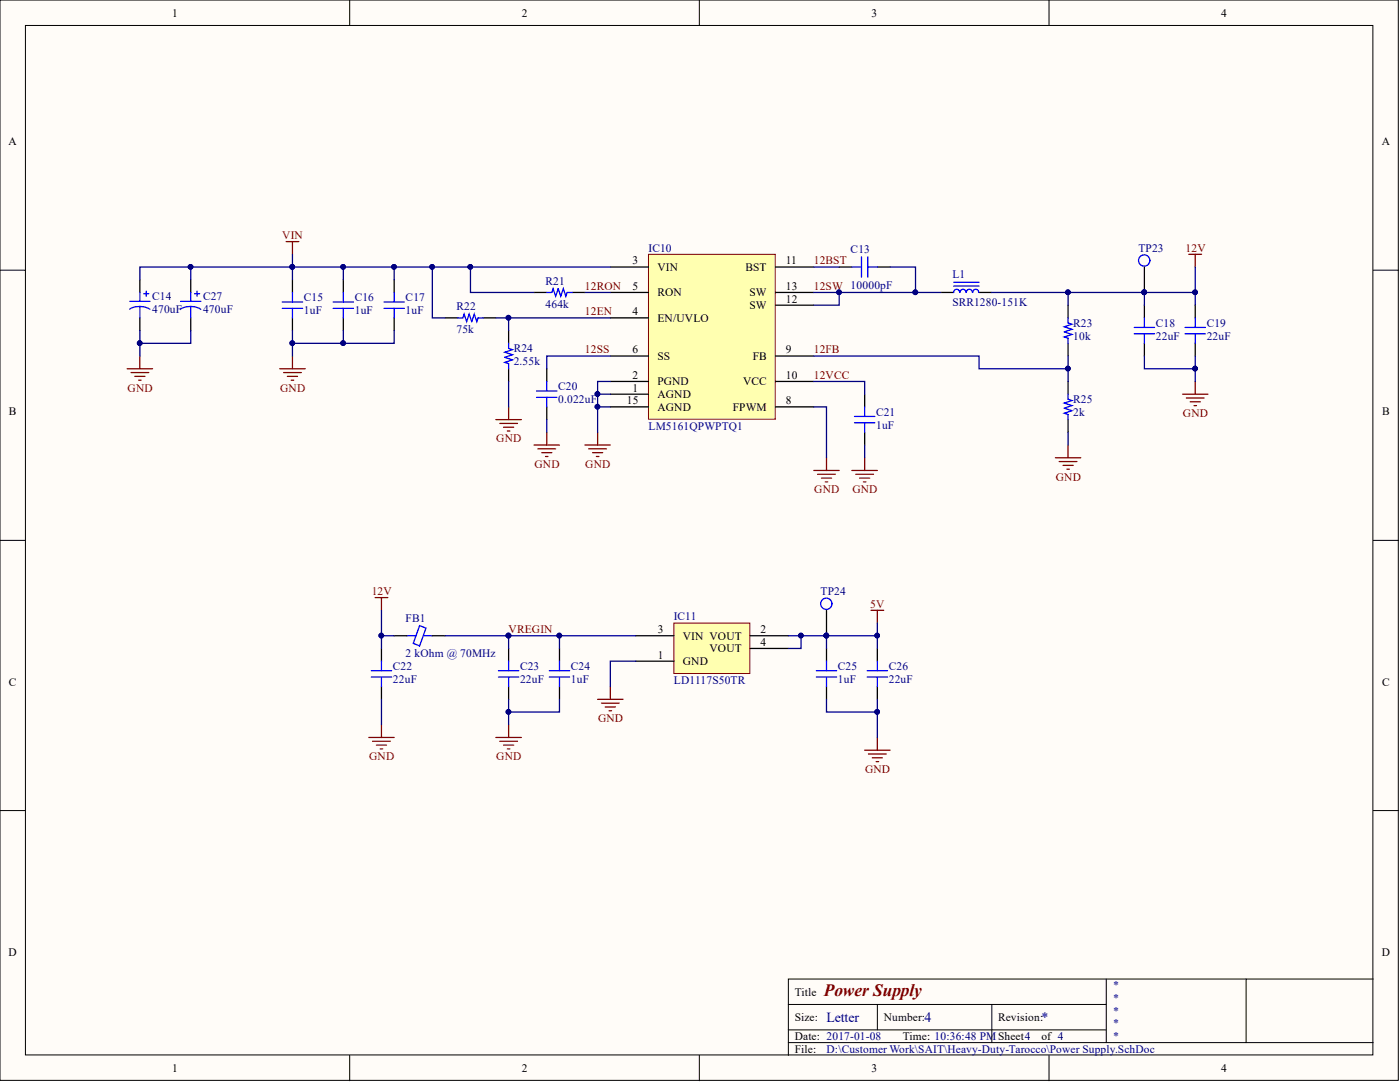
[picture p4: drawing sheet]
<svg xmlns="http://www.w3.org/2000/svg" width="279mm" height="216mm" viewBox="0 0 279 216" stroke-linecap="round" stroke-linejoin="round" font-family="sans-serif">
<defs><g id="words">
<text font-size="3.5" fill="#800000" x="164.4" y="198.7">Power Supply</text>
<g font-size="2.8" fill="#000080">
<text x="164.9" y="203.9">Letter</text>
<text x="184.5" y="203.9">4</text>
<text x="207.8" y="203.9">*</text>
</g>
<g font-size="2.3">
<text x="34.3" y="3.3">1</text>
<text x="104.1" y="3.3">2</text>
<text x="173.9" y="3.3">3</text>
<text x="243.7" y="3.3">4</text>
<text x="1.7" y="29">A</text>
<text x="275.8" y="29">A</text>
<text x="126.2" y="52.8">3</text>
<text x="156.8" y="52.8">11</text>
<text x="126.2" y="57.9">5</text>
<text x="131.2" y="54">VIN</text>
<text x="131.2" y="59.1">RON</text>
<text x="148.8" y="54">BST</text>
<text x="149.6" y="59.1">SW</text>
<text x="156.8" y="57.9">13</text>
<text x="126.2" y="62.9">4</text>
<text x="131.2" y="64.2">EN/UVLO</text>
<text x="149.6" y="61.7">SW</text>
<text x="156.8" y="60.4">12</text>
<text x="126.2" y="70.5">6</text>
<text x="131.2" y="71.8">SS</text>
<text x="150.2" y="71.8">FB</text>
<text x="156.8" y="70.5">9</text>
<text x="126.2" y="75.6">2</text>
<text x="131.2" y="76.9">PGND</text>
<text x="148.3" y="76.9">VCC</text>
<text x="156.8" y="75.6">10</text>
<text x="1.8" y="82.9">B</text>
<text x="125.1" y="80.7">15</text>
<text x="126.2" y="78.1">1</text>
<text x="131.2" y="79.4">AGND</text>
<text x="131.2" y="82">AGND</text>
<text x="146.3" y="82">FPWM</text>
<text x="156.8" y="80.7">8</text>
<text x="275.8" y="82.9">B</text>
<text x="131.3" y="131.4">1</text>
<text x="131.3" y="126.3">3</text>
<text x="136.3" y="127.6">VIN VOUT</text>
<text x="141.6" y="130.2">VOUT</text>
<text x="151.7" y="126.3">2</text>
<text x="151.7" y="128.9">4</text>
<text x="1.8" y="136.8">C</text>
<text x="136.3" y="132.7">GND</text>
<text x="275.8" y="136.8">C</text>
<text x="1.7" y="190.7">D</text>
<text x="275.8" y="190.7">D</text>
<text x="158.6" y="198.7">Title</text>
<text x="158.6" y="203.7">Size:</text>
<text x="176.4" y="203.7">Number:</text>
<text x="199.2" y="203.7">Revision:</text>
<text x="158.6" y="207.5">Date: 2017-01-08</text>
<text x="180.2" y="207.5">Time: 10:36:48 PMSheet4</text>
<text x="207.8" y="207.5">of 4</text>
<text x="34.3" y="213.9">1</text>
<text x="104.1" y="213.9">2</text>
<text x="158.6" y="210.1">File:</text>
<text x="173.9" y="213.9">3</text>
<text x="243.7" y="213.9">4</text>
</g>
<g font-size="2.3" fill="#800000">
<text x="56.3" y="47.7">VIN</text>
<text x="162.4" y="52.8">12BST</text>
<text x="236.6" y="50.2">12V</text>
<text x="116.7" y="57.9">12RON</text>
<text x="162.4" y="57.9">12SW 10000pF</text>
<text x="116.7" y="62.9">12EN</text>
<text x="116.7" y="70.5">12SS</text>
<text x="162.4" y="70.5">12FB</text>
<text x="162.4" y="75.6">12VCC</text>
<text x="25.5" y="78.1">GND</text>
<text x="55.9" y="78.1">GND</text>
<text x="236.1" y="83.2">GND</text>
<text x="99.1" y="88.3">GND</text>
<text x="106.7" y="93.4">GND</text>
<text x="116.8" y="93.4">GND</text>
<text x="210.7" y="95.9">GND</text>
<text x="162.5" y="98.4">GND</text>
<text x="170.1" y="98.4">GND</text>
<text x="74.2" y="118.7">12V</text>
<text x="173.7" y="121.3">5V</text>
<text x="101.5" y="126.3">VREGIN</text>
<text x="119.4" y="144.1">GND</text>
<text x="73.7" y="151.7">GND</text>
<text x="99.1" y="151.7">GND</text>
<text x="172.6" y="154.3">GND</text>
</g>
<g font-size="2.3" fill="#000080">
<text x="129.4" y="50.2">IC10</text>
<text x="169.8" y="50.5">C13</text>
<text x="227.2" y="50.3">TP23</text>
<text x="30.4" y="59.9">C14</text>
<text x="40.5" y="59.9">C27</text>
<text x="108.9" y="56.8">R21</text>
<text x="190.1" y="55.6">L1</text>
<text x="30.4" y="62.4">470uF</text>
<text x="40.5" y="62.4">470uF</text>
<text x="60.6" y="60.1">C15</text>
<text x="60.6" y="62.7">1uF</text>
<text x="70.8" y="60.1">C16</text>
<text x="70.8" y="62.7">1uF</text>
<text x="81" y="60.1">C17</text>
<text x="81" y="62.7">1uF</text>
<text x="91.1" y="61.9">R22</text>
<text x="108.9" y="61.4">464k</text>
<text x="190.1" y="61.1">SRR1280-151K</text>
<text x="214.2" y="65.2">R23</text>
<text x="230.7" y="65.2">C18</text>
<text x="240.8" y="65.2">C19</text>
<text x="91.1" y="66.5">75k</text>
<text x="102.5" y="70.3">R24</text>
<text x="214.2" y="67.7">10k</text>
<text x="230.7" y="67.7">22uF</text>
<text x="240.8" y="67.7">22uF</text>
<text x="102.5" y="72.8">2.55k</text>
<text x="111.4" y="77.9">C20</text>
<text x="111.4" y="80.4">0.022uF</text>
<text x="174.8" y="83">C21</text>
<text x="214.2" y="80.4">R25</text>
<text x="214.2" y="83">2k</text>
<text x="129.4" y="85.8">LM5161QPWPTQ1</text>
<text x="174.8" y="85.5">1uF</text>
<text x="163.8" y="118.8">TP24</text>
<text x="81" y="124.1">FB1</text>
<text x="134.5" y="123.8">IC11</text>
<text x="81" y="131.2">2 kOhm @ 70MHz</text>
<text x="78.4" y="133.7">C22</text>
<text x="78.4" y="136.2">22uF</text>
<text x="103.8" y="133.7">C23</text>
<text x="103.8" y="136.2">22uF</text>
<text x="113.9" y="133.7">C24</text>
<text x="113.9" y="136.2">1uF</text>
<text x="134.5" y="136.5">LD1117S50TR</text>
<text x="167.2" y="133.7">C25</text>
<text x="167.2" y="136.2">1uF</text>
<text x="177.4" y="133.7">C26</text>
<text x="177.4" y="136.2">22uF</text>
<text x="222" y="197.4">*</text>
<text x="222" y="199.9">*</text>
<text x="222" y="202.5">*</text>
<text x="222" y="205">*</text>
<text x="222" y="207.5">*</text>
<text x="164.9" y="210.1">D:\Customer Work\SAIT\Heavy-Duty-Tarocco\Power Supply.SchDoc</text>
</g>
</g></defs>
<g fill="#fffcf8" stroke="#000" stroke-width=".2">
<path d="M0 0h279.1v215.6h-279.1z"/>
<path d="M5.1 5.1h268.9v205.4h-268.9z"/>
</g>
<g fill="none" stroke="#000" stroke-width=".2">
<path d="M69.8 0v5.1M139.6 0v5.1M209.4 0v5.1M0 53.9h5.1M274.1 53.9h5M0 107.8h5.1M274.1 107.8h5M0 161.7h5.1M274.1 161.7h5M220.8 195.4v12.6M248.7 195.4h-91.4v15.2M274.1 195.4h-25.4v12.6"/>
<path d="M69.8 210.6v5.1M139.6 210.6v5.1M157.3 200.4h63.5M157.3 208h116.8M157.3 205.5h63.5M175.1 200.4v5.1M197.9 200.4v7.6M209.4 210.6v5.1"/>
</g>
<path d="M129.4 50.7h25.3v33h-25.3z" fill="#ffffb0" stroke="#800000" stroke-width=".2"/>
<g fill="none" stroke="#000" stroke-width=".25">
<path d="M58.4 55.8v2.6M68.5 55.8v2.6M78.7 55.8v2.6M106.6 58.4h2.5M114.2 58.4h2.5M121.8 53.3h7.6M121.8 58.4h7.6M154.8 53.3h7.6M154.8 58.4h7.6M167.5 53.3h2.5M175.1 53.3h2.5M187.8 58.4h2.5"/>
<path d="M195.4 58.4h2.5M58.4 63.4v2.6M68.5 63.4v2.6M78.7 63.4v2.6M88.8 63.4h2.6M96.4 63.4h2.6M101.5 66v2.5M101.5 73.6v2.5M109.1 73.6v2.5M121.8 78.7h7.6M121.8 76.1h7.6M121.8 63.4h7.6"/>
<path d="M121.8 71h7.6M154.8 76.1h7.6M154.8 71h7.6M154.8 60.9h7.6M172.6 78.7v2.5M213.2 60.9v2.5M213.2 68.5v2.5M213.2 76.1v2.6M228.4 60.9v2.5M228.4 68.5v2.5M238.5 60.9v2.5M238.5 68.5v2.5"/>
<path d="M109.1 81.2v2.5M121.8 81.2h7.6M154.8 81.2h7.6M172.6 86.3v2.5M213.2 83.7v2.6"/>
</g>
<g fill="none" stroke="#00f" stroke-width=".25">
<path d="M58.4 58.4v1.9M68.5 58.4v1.9M78.7 58.4v1.9M109.1 58.4h1l.3-.8 .5 1.5 .5-1.5 .5 1.5 .5-1.5 .5 1.5 .3-.7h1M170 53.3h1.9M171.9 51.3v4M173.2 53.3h1.9M173.2 51.3v4M190.3 57.1h5.1M190.3 56.3h5.1M191.5 58.4a.6 .6 0 0 0-.6-.7 .6 .6 0 0 0-.6 .7M192.8 58.4a.6 .6 0 0 0-.6-.7 .6 .6 0 0 0-.6 .7"/>
<path d="M194.1 58.4a.6 .6 0 0 0-.6-.7 .6 .6 0 0 0-.6 .7M195.3 58.4a.6 .6 0 0 0-.6-.7 .6 .6 0 0 0-.6 .7M56.3 60.3h4.1M56.3 61.5h4.1M58.4 61.5v1.9M66.5 60.3h4M66.5 61.5h4M68.5 61.5v1.9M76.6 60.3h4.1M76.6 61.5h4.1M78.7 61.5v1.9M91.4 63.4h1l.2-.7 .5 1.5 .5-1.5 .5 1.5 .6-1.5 .5 1.5 .2-.8h1"/>
<path d="M101.5 68.5v1l.8 .3-1.6 .5 1.6 .5-1.6 .5 1.6 .5-1.6 .5 .8 .3v1M107.1 78h4M107.1 79.3h4M109.1 76.1v1.9M109.1 79.3v1.9M213.2 63.4v1l.7 .3-1.5 .5 1.5 .5-1.5 .5 1.5 .5-1.5 .5 .8 .3v1M213.2 78.7v1l.7 .2-1.5 .5 1.5 .5-1.5 .5 1.5 .6-1.5 .5 .8 .2v1M226.4 65.3h4M226.4 66.6h4M228.4 63.4v1.9M228.4 66.6v1.9M236.5 65.3h4.1"/>
<path d="M236.5 66.6h4.1M238.5 63.4v1.9M238.5 66.6v1.9M170.5 83.1h4.1M170.5 84.4h4.1M172.6 81.2v1.9M172.6 84.4v1.9"/>
</g>
<g fill="none" stroke="#800000" stroke-width=".25">
<path d="M57.1 48.2h2.5M58.4 48.2v2.5M237.3 50.7h2.5M238.5 50.7v2.6M55.8 73.6h5.1M56.6 74.3h3.5M57.4 75.1h2M58.1 75.9h.5M58.4 71v2.6M236 78.7h5.1M236.8 79.4h3.5M238.5 76.1v2.6"/>
<path d="M99 83.7h5M99.7 84.5h3.6M100.5 85.3h2M101.3 86h.5M101.5 81.2v2.5M106.6 88.8h5.1M107.3 89.6h3.6M108.1 90.3h2M108.9 91.1h.5M109.1 86.3v2.5M116.7 88.8h5.1M117.5 89.6h3.5"/>
<path d="M118.3 90.3h2M119 91.1h.5M119.3 86.3v2.5M162.4 93.9h5.1M163.2 94.6h3.5M163.9 95.4h2.1M164.7 96.2h.5M164.9 91.3v2.6M170 93.9h5.1M170.8 94.6h3.5M171.5 95.4h2.1M172.3 96.2h.5"/>
<path d="M172.6 91.3v2.6M210.6 91.3h5.1M211.4 92.1h3.5M212.1 92.9h2.1M212.9 93.6h.5M213.2 88.8v2.5M237.5 80.2h2.1M238.3 80.9h.5"/>
</g>
<path d="M134.5 124.3h15.1v10.1h-15.1z" fill="#ffffb0" stroke="#800000" stroke-width=".2"/>
<g fill="none" stroke="#000" stroke-width=".25">
<path d="M27.9 55.8v2.6M38.1 55.8v2.6M228.4 53.3v5.1M27.9 63.4v2.6M38.1 63.4v2.6M76.1 129.4v2.5M76.1 137v2.5M78.7 126.9h2.5M86.3 126.9h2.5M101.5 129.4v2.5M101.5 137v2.5M111.7 129.4v2.5"/>
<path d="M111.7 137v2.5M126.9 131.9h7.6M126.9 126.9h7.6M149.7 126.9h7.6M149.7 129.4h7.6M164.9 121.8v5.1M164.9 129.4v2.5M164.9 137v2.5M175.1 129.4v2.5M175.1 137v2.5"/>
</g>
<g fill="none" stroke="#800000" stroke-width=".25">
<path d="M25.4 73.6h5.1M26.1 74.3h3.6M26.9 75.1h2M27.7 75.9h.5M27.9 71v2.6M74.9 119.2h2.5M76.1 119.2v2.6M119.3 139.5h5M121.8 137v2.5M173.8 121.8h2.6M175.1 121.8v2.5M73.6 147.2h5.1"/>
<path d="M74.4 147.9h3.5M75.1 148.7h2M75.9 149.4h.5M76.1 144.6v2.6M99 147.2h5M99.7 147.9h3.6M100.5 148.7h2M101.3 149.4h.5M101.5 144.6v2.6M120 140.3h3.6M120.8 141.1h2M121.6 141.8h.5"/>
<path d="M172.6 149.7h5M173.3 150.5h3.6M174.1 151.2h2M174.8 152h.5M175.1 147.2v2.5"/>
</g>
<g fill="none" stroke="#00f" stroke-width=".25">
<path d="M27.9 58.4v1.7M28.7 58.6h1M29.2 58.1v1M38.1 58.4v1.7M38.8 58.6h1M39.3 58.1v1M25.9 61.7a3.9 3.9 0 0 1 4 0M25.9 60.1h4M27.9 61.1v2.3M36 61.7a3.9 3.9 0 0 1 4.1 0M36 60.1h4.1M38.1 61.1v2.3"/>
<path d="M74.1 133.8h4.1M74.1 135.1h4.1M76.1 131.9v1.9M76.1 135.1v1.9M81.2 126.9h1.8M83.7 124.8l1.3 .5-1.3 3.6-1.2-.5zM84.5 126.9h1.8M99.5 133.8h4M99.5 135.1h4M101.5 131.9v1.9M101.5 135.1v1.9M109.6 133.8h4.1"/>
<path d="M109.6 135.1h4.1M111.7 131.9v1.9M111.7 135.1v1.9M162.9 133.8h4.1M162.9 135.1h4.1M164.9 131.9v1.9M164.9 135.1v1.9M173.1 133.8h4M173.1 135.1h4M175.1 131.9v1.9M175.1 135.1v1.9"/>
<circle cx="228.3" cy="52" r="1.13"/>
<circle cx="164.9" cy="120.5" r="1.13"/>
</g>
<g fill="#000080" stroke="#000080" stroke-width=".2">
<circle cx="101.5" cy="126.8" r=".47"/>
<circle cx="228.3" cy="58.3" r=".47"/>
<circle cx="164.9" cy="126.8" r=".47"/>
<circle cx="58.3" cy="53.2" r=".47"/>
<circle cx="68.5" cy="53.2" r=".47"/>
<circle cx="78.6" cy="53.2" r=".47"/>
<circle cx="93.9" cy="53.2" r=".47"/>
<circle cx="58.3" cy="68.5" r=".47"/>
<circle cx="68.5" cy="68.5" r=".47"/>
<circle cx="86.2" cy="53.2" r=".47"/>
<circle cx="101.5" cy="63.4" r=".47"/>
<circle cx="119.2" cy="81.2" r=".47"/>
<circle cx="119.2" cy="78.6" r=".47"/>
<circle cx="167.4" cy="58.3" r=".47"/>
<circle cx="182.7" cy="58.3" r=".47"/>
<circle cx="238.5" cy="73.5" r=".47"/>
<circle cx="213.1" cy="73.5" r=".47"/>
<circle cx="213.1" cy="58.3" r=".47"/>
<circle cx="238.5" cy="58.3" r=".47"/>
<circle cx="111.6" cy="126.8" r=".47"/>
<circle cx="101.5" cy="142" r=".47"/>
<circle cx="159.8" cy="126.8" r=".47"/>
<circle cx="175.1" cy="126.8" r=".47"/>
<circle cx="175.1" cy="142" r=".47"/>
<circle cx="38" cy="53.2" r=".47"/>
<circle cx="27.9" cy="68.5" r=".47"/>
<circle cx="76.1" cy="126.8" r=".47"/>
</g>
<g fill="none" stroke="#000080" stroke-width=".25">
<path d="M38.1 55.8v-2.5h30.4v2.5M38.1 53.3h-10.2v2.5M58.4 50.7v5.1M68.5 53.3h10.2v2.5M78.7 53.3h43.1M86.3 53.3v10.1h2.5M93.9 53.3v5.1h12.7M116.7 58.4h5.1M162.4 58.4h25.4M162.4 53.3h5.1M167.5 58.4v2.5h-5.1M177.6 53.3h5.1v5.1"/>
<path d="M197.9 58.4h40.6v2.5M213.2 58.4v2.5M228.4 58.4v2.5M238.5 53.3v5.1M27.9 66v5M38.1 66v2.5h-10.2M58.4 66v5M68.5 66v2.5h-10.1M78.7 66v2.5h-10.2M99 63.4h22.8M101.5 63.4v2.6M101.5 76.1v5.1"/>
<path d="M121.8 71h-12.7v2.6M121.8 78.7h-2.5v7.6M121.8 76.1h-2.5v2.6M162.4 76.1h10.2v2.6M162.4 71h33v2.6h17.8M213.2 71v5.1M228.4 71v2.6h10.1v2.5M238.5 71v2.6M109.1 83.7v2.6M119.3 81.2h2.5M162.4 81.2h2.5v10.1M172.6 88.8v2.5"/>
<path d="M213.2 86.3v2.5M76.1 121.8v5.1h2.6M76.1 126.9v2.5M76.1 139.5v5.1M88.8 126.9h12.7M101.5 139.5v5.1M111.7 126.9h-10.2v2.5M111.7 139.5v2.6h-10.2M126.9 126.9h-15.2v2.5M126.9 131.9h-5.1v5.1M157.3 126.9h7.6v2.5M159.9 126.9v2.5h-2.6"/>
<path d="M164.9 126.9h10.2v2.5M164.9 139.5v2.6h10.2v-2.6M175.1 124.3v2.6M175.1 142.1v5.1"/>
</g>
<use href="#words"/>
</svg>
